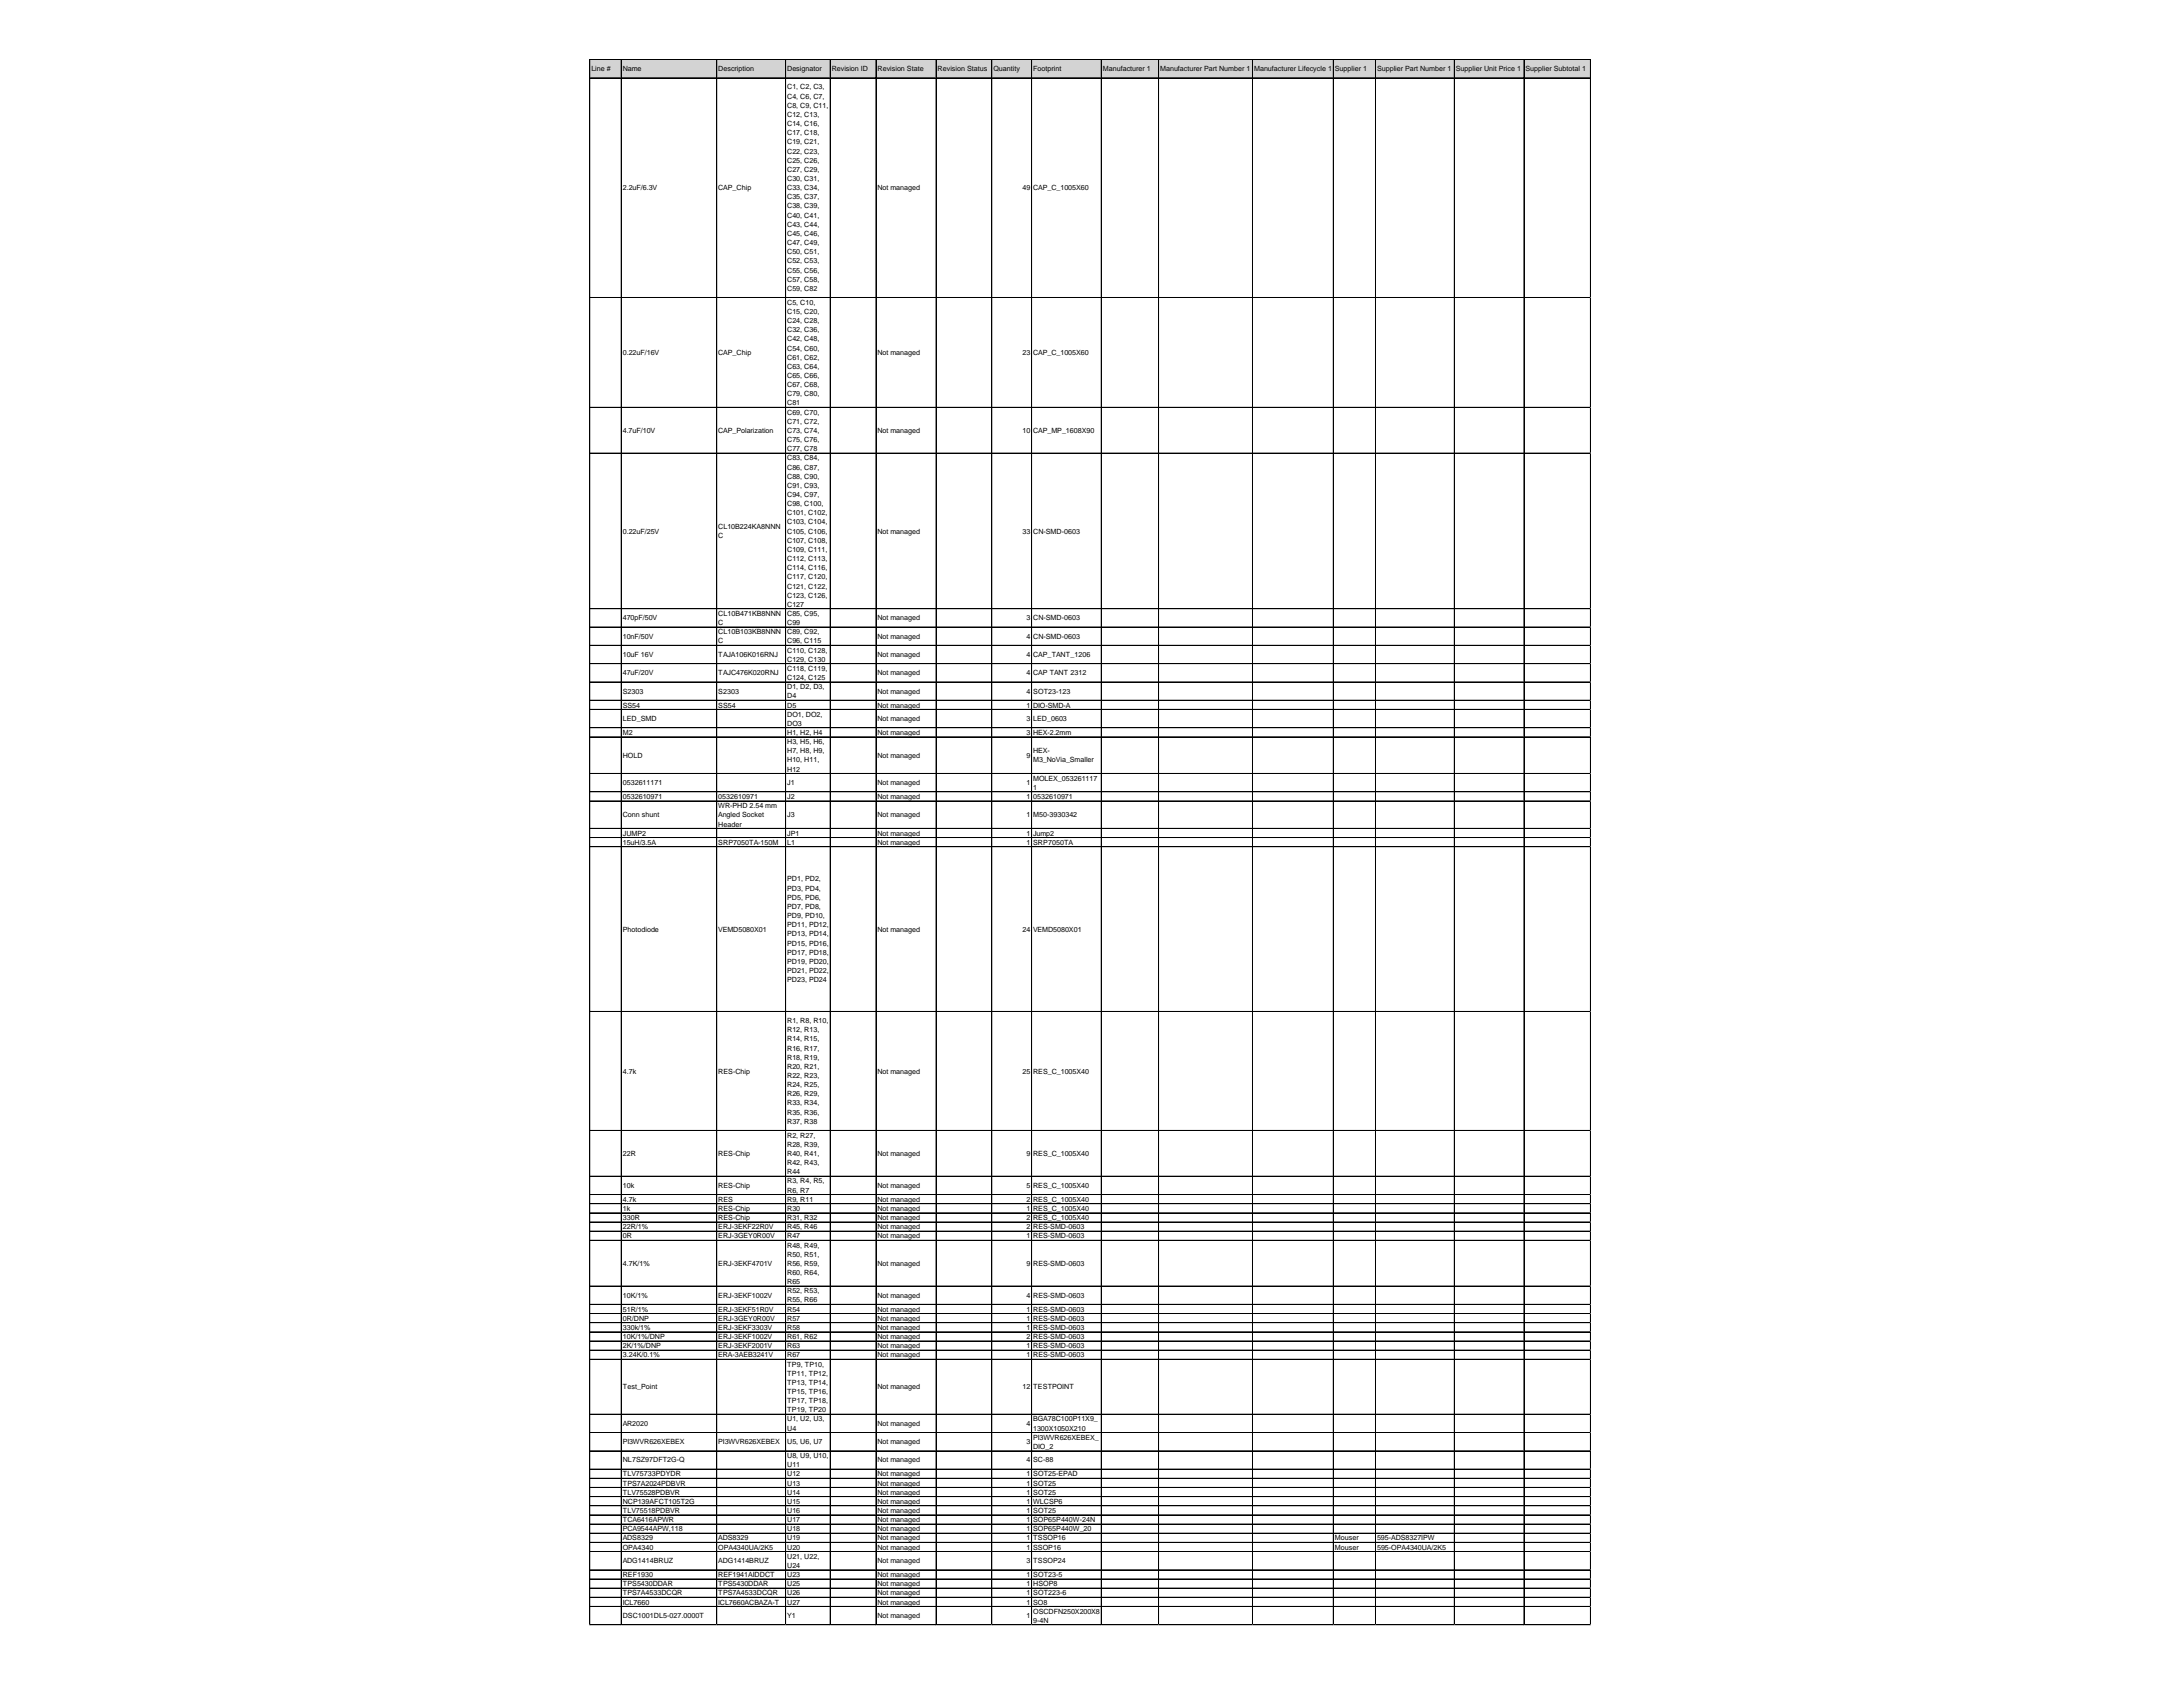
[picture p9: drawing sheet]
<svg xmlns="http://www.w3.org/2000/svg" width="279mm" height="216mm" viewBox="0 0 279 216" stroke-linecap="round" stroke-linejoin="round" font-family="sans-serif">
<defs><g id="words">
<g font-size=".9">
<text x="75.7" y="9.1">Line #</text>
<text x="79.7" y="9.1">Name</text>
<text x="91.9" y="9.1">Description</text>
<text x="100.8" y="9.1">Designator</text>
<text x="100.8" y="11.4">C1, C2, C3,</text>
<text x="106.5" y="9.1">Revision ID</text>
<text x="112.3" y="9.1">Revision State</text>
<text x="120" y="9.1">Revision Status</text>
<text x="127.1" y="9.1">Quantity</text>
<text x="132.2" y="9.1">Footprint</text>
<text x="141.1" y="9.1">Manufacturer 1</text>
<text x="148.5" y="9.1">Manufacturer Part Number 1</text>
<text x="160.5" y="9.1">Manufacturer Lifecycle 1</text>
<text x="170.9" y="9.1">Supplier 1</text>
<text x="176.3" y="9.1">Supplier Part Number 1</text>
<text x="186.3" y="9.1">Supplier Unit Price 1</text>
<text x="195.3" y="9.1">Supplier Subtotal 1</text>
<text x="100.8" y="12.6">C4, C6, C7,</text>
<text x="100.8" y="13.8">C8, C9, C11,</text>
<text x="100.8" y="15">C12, C13,</text>
<text x="100.8" y="16.1">C14, C16,</text>
<text x="100.8" y="17.3">C17, C18,</text>
<text x="100.8" y="18.5">C19, C21,</text>
<text x="100.8" y="19.6">C22, C23,</text>
<text x="100.8" y="20.8">C25, C26,</text>
<text x="100.8" y="22">C27, C29,</text>
<text x="100.8" y="23.2">C30, C31,</text>
<text x="79.7" y="24.3">2.2uF/6.3V</text>
<text x="91.9" y="24.3">CAP_Chip</text>
<text x="100.8" y="24.3">C33, C34,</text>
<text x="100.8" y="25.5">C35, C37,</text>
<text x="100.8" y="26.7">C38, C39,</text>
<text x="100.8" y="27.8">C40, C41,</text>
<text x="100.8" y="29">C43, C44,</text>
<text x="112.3" y="24.3">Not managed</text>
<text x="130.9" y="24.3">49</text>
<text x="132.2" y="24.3">CAP_C_1005X60</text>
<text x="100.8" y="30.2">C45, C46,</text>
<text x="100.8" y="31.4">C47, C49,</text>
<text x="100.8" y="32.5">C50, C51,</text>
<text x="100.8" y="33.7">C52, C53,</text>
<text x="100.8" y="34.9">C55, C56,</text>
<text x="100.8" y="36">C57, C58,</text>
<text x="100.8" y="37.2">C59, C82</text>
<text x="100.8" y="39">C5, C10,</text>
<text x="100.8" y="40.2">C15, C20,</text>
<text x="100.8" y="41.3">C24, C28,</text>
<text x="79.7" y="45.4">0.22uF/16V</text>
<text x="91.9" y="45.4">CAP_Chip</text>
<text x="100.8" y="42.5">C32, C36,</text>
<text x="100.8" y="43.7">C42, C48,</text>
<text x="100.8" y="44.9">C54, C60,</text>
<text x="100.8" y="46">C61, C62,</text>
<text x="100.8" y="47.2">C63, C64,</text>
<text x="112.3" y="45.4">Not managed</text>
<text x="130.9" y="45.4">23</text>
<text x="132.2" y="45.4">CAP_C_1005X60</text>
<text x="100.8" y="48.4">C65, C66,</text>
<text x="100.8" y="49.5">C67, C68,</text>
<text x="100.8" y="50.7">C79, C80,</text>
<text x="100.8" y="51.9">C81</text>
<text x="100.8" y="53.1">C69, C70,</text>
<text x="79.7" y="55.4">4.7uF/10V</text>
<text x="91.9" y="55.4">CAP_Polarization</text>
<text x="100.8" y="54.2">C71, C72,</text>
<text x="100.8" y="55.4">C73, C74,</text>
<text x="100.8" y="56.6">C75, C76,</text>
<text x="100.8" y="57.7">C77, C78</text>
<text x="100.8" y="58.9">C83, C84,</text>
<text x="112.3" y="55.4">Not managed</text>
<text x="130.9" y="55.4">10</text>
<text x="132.2" y="55.4">CAP_MP_1608X90</text>
<text x="100.8" y="60.1">C86, C87,</text>
<text x="100.8" y="61.3">C88, C90,</text>
<text x="100.8" y="62.4">C91, C93,</text>
<text x="100.8" y="63.6">C94, C97,</text>
<text x="100.8" y="64.8">C98, C100,</text>
<text x="100.8" y="65.9">C101, C102,</text>
<text x="79.7" y="68.3">0.22uF/25V</text>
<text x="91.9" y="67.7">CL10B224KA8NNN</text>
<text x="91.9" y="68.8">C</text>
<text x="100.8" y="67.1">C103, C104,</text>
<text x="100.8" y="68.3">C105, C106,</text>
<text x="100.8" y="69.5">C107, C108,</text>
<text x="100.8" y="70.6">C109, C111,</text>
<text x="100.8" y="71.8">C112, C113,</text>
<text x="112.3" y="68.3">Not managed</text>
<text x="130.9" y="68.3">33</text>
<text x="132.2" y="68.3">CN-SMD-0603</text>
<text x="100.8" y="73">C114, C116,</text>
<text x="100.8" y="74.1">C117, C120,</text>
<text x="100.8" y="75.3">C121, C122,</text>
<text x="100.8" y="76.5">C123, C126,</text>
<text x="100.8" y="77.7">C127</text>
<text x="79.7" y="79.4">470pF/50V</text>
<text x="79.7" y="81.7">10nF/50V</text>
<text x="91.9" y="78.8">CL10B471KB8NNN</text>
<text x="91.9" y="80">C</text>
<text x="91.9" y="81.2">CL10B103KB8NNN</text>
<text x="91.9" y="82.3">C</text>
<text x="100.8" y="78.8">C85, C95,</text>
<text x="100.8" y="80">C99</text>
<text x="100.8" y="81.2">C89, C92,</text>
<text x="100.8" y="82.3">C96, C115</text>
<text x="100.8" y="83.5">C110, C128,</text>
<text x="112.3" y="79.4">Not managed</text>
<text x="112.3" y="81.7">Not managed</text>
<text x="131.4" y="79.4">3</text>
<text x="131.4" y="81.7">4</text>
<text x="132.2" y="79.4">CN-SMD-0603</text>
<text x="132.2" y="81.7">CN-SMD-0603</text>
<text x="79.7" y="84.1">10uF 16V</text>
<text x="79.7" y="86.4">47uF/20V</text>
<text x="79.7" y="88.8">S2303</text>
<text x="91.9" y="84.1">TAJA106K016RNJ</text>
<text x="91.9" y="86.4">TAJC476K020RNJ</text>
<text x="91.9" y="88.8">S2303</text>
<text x="100.8" y="84.7">C129, C130</text>
<text x="100.8" y="85.9">C118, C119,</text>
<text x="100.8" y="87">C124, C125</text>
<text x="100.8" y="88.2">D1, D2, D3,</text>
<text x="100.8" y="89.4">D4</text>
<text x="112.3" y="84.1">Not managed</text>
<text x="112.3" y="86.4">Not managed</text>
<text x="112.3" y="88.8">Not managed</text>
<text x="131.4" y="84.1">4</text>
<text x="131.4" y="86.4">4</text>
<text x="131.4" y="88.8">4</text>
<text x="132.2" y="84.1">CAP_TANT_1206</text>
<text x="132.2" y="86.4">CAP TANT 2312</text>
<text x="132.2" y="88.8">SOT23-123</text>
<text x="79.7" y="90.5">SS54</text>
<text x="79.7" y="92.3">LED_SMD</text>
<text x="79.7" y="94.1">M2</text>
<text x="91.9" y="90.5">SS54</text>
<text x="100.8" y="90.5">D5</text>
<text x="100.8" y="91.7">DO1, DO2,</text>
<text x="100.8" y="92.9">DO3</text>
<text x="100.8" y="94.1">H1, H2, H4</text>
<text x="100.8" y="95.2">H3, H5, H6,</text>
<text x="112.3" y="90.5">Not managed</text>
<text x="112.3" y="92.3">Not managed</text>
<text x="112.3" y="94.1">Not managed</text>
<text x="131.4" y="90.5">1</text>
<text x="131.4" y="92.3">3</text>
<text x="131.4" y="94.1">3</text>
<text x="132.2" y="90.5">DIO-SMD-A</text>
<text x="132.2" y="92.3">LED_0603</text>
<text x="132.2" y="94.1">HEX-2.2mm</text>
<text x="79.7" y="97">HOLD</text>
<text x="79.7" y="100.5">0532611171</text>
<text x="100.8" y="96.4">H7, H8, H9,</text>
<text x="100.8" y="97.6">H10, H11,</text>
<text x="100.8" y="98.7">H12</text>
<text x="100.8" y="100.5">J1</text>
<text x="112.3" y="97">Not managed</text>
<text x="112.3" y="100.5">Not managed</text>
<text x="131.4" y="97">9</text>
<text x="131.4" y="100.5">1</text>
<text x="132.2" y="96.4">HEX-</text>
<text x="132.2" y="97.6">M3_NoVia_Smaller</text>
<text x="132.2" y="99.9">MOLEX_053261117</text>
<text x="132.2" y="101.1">1</text>
<text x="79.7" y="102.3">0532610971</text>
<text x="79.7" y="104.6">Conn shunt</text>
<text x="79.7" y="106.9">JUMP2</text>
<text x="91.9" y="102.3">0532610971</text>
<text x="91.9" y="103.4">WR-PHD 2.54 mm</text>
<text x="91.9" y="104.6">Angled Socket</text>
<text x="91.9" y="105.8">Header</text>
<text x="100.8" y="102.3">J2</text>
<text x="100.8" y="104.6">J3</text>
<text x="100.8" y="106.9">JP1</text>
<text x="112.3" y="102.3">Not managed</text>
<text x="112.3" y="104.6">Not managed</text>
<text x="112.3" y="106.9">Not managed</text>
<text x="131.4" y="102.3">1</text>
<text x="131.4" y="104.6">1</text>
<text x="131.4" y="106.9">1</text>
<text x="132.2" y="102.3">0532610971</text>
<text x="132.2" y="104.6">M50-3930342</text>
<text x="132.2" y="106.9">Jump2</text>
<text x="79.7" y="108.1">15uH/3.5A</text>
<text x="91.9" y="108.1">SRP7050TA-150M</text>
<text x="100.8" y="108.1">L1</text>
<text x="100.8" y="112.8">PD1, PD2,</text>
<text x="100.8" y="114">PD3, PD4,</text>
<text x="112.3" y="108.1">Not managed</text>
<text x="131.4" y="108.1">1</text>
<text x="132.2" y="108.1">SRP7050TA</text>
<text x="79.7" y="119.2">Photodiode</text>
<text x="91.9" y="119.2">VEMD5080X01</text>
<text x="100.8" y="115.1">PD5, PD6,</text>
<text x="100.8" y="116.3">PD7, PD8,</text>
<text x="100.8" y="117.5">PD9, PD10,</text>
<text x="100.8" y="118.7">PD11, PD12,</text>
<text x="100.8" y="119.8">PD13, PD14,</text>
<text x="112.3" y="119.2">Not managed</text>
<text x="130.9" y="119.2">24</text>
<text x="132.2" y="119.2">VEMD5080X01</text>
<text x="100.8" y="121">PD15, PD16,</text>
<text x="100.8" y="122.2">PD17, PD18,</text>
<text x="100.8" y="123.3">PD19, PD20,</text>
<text x="100.8" y="124.5">PD21, PD22,</text>
<text x="100.8" y="125.7">PD23, PD24</text>
<text x="100.8" y="130.9">R1, R8, R10,</text>
<text x="79.7" y="137.4">4.7k</text>
<text x="91.9" y="137.4">RES-Chip</text>
<text x="100.8" y="132.1">R12, R13,</text>
<text x="100.8" y="133.3">R14, R15,</text>
<text x="100.8" y="134.4">R16, R17,</text>
<text x="100.8" y="135.6">R18, R19,</text>
<text x="100.8" y="136.8">R20, R21,</text>
<text x="100.8" y="138">R22, R23,</text>
<text x="112.3" y="137.4">Not managed</text>
<text x="130.9" y="137.4">25</text>
<text x="132.2" y="137.4">RES_C_1005X40</text>
<text x="100.8" y="139.1">R24, R25,</text>
<text x="100.8" y="140.3">R26, R29,</text>
<text x="100.8" y="141.5">R33, R34,</text>
<text x="100.8" y="142.7">R35, R36,</text>
<text x="100.8" y="143.8">R37, R38</text>
<text x="79.7" y="147.9">22R</text>
<text x="91.9" y="147.9">RES-Chip</text>
<text x="100.8" y="145.6">R2, R27,</text>
<text x="100.8" y="146.8">R28, R39,</text>
<text x="100.8" y="147.9">R40, R41,</text>
<text x="100.8" y="149.1">R42, R43,</text>
<text x="112.3" y="147.9">Not managed</text>
<text x="131.4" y="147.9">9</text>
<text x="132.2" y="147.9">RES_C_1005X40</text>
<text x="79.7" y="152">10k</text>
<text x="79.7" y="153.8">4.7k</text>
<text x="79.7" y="155">1k</text>
<text x="91.9" y="152">RES-Chip</text>
<text x="91.9" y="153.8">RES</text>
<text x="91.9" y="155">RES-Chip</text>
<text x="100.8" y="150.3">R44</text>
<text x="100.8" y="151.5">R3, R4, R5,</text>
<text x="100.8" y="152.6">R6, R7</text>
<text x="100.8" y="153.8">R9, R11</text>
<text x="100.8" y="155">R30</text>
<text x="112.3" y="152">Not managed</text>
<text x="112.3" y="153.8">Not managed</text>
<text x="112.3" y="155">Not managed</text>
<text x="131.4" y="152">5</text>
<text x="131.4" y="153.8">2</text>
<text x="131.4" y="155">1</text>
<text x="132.2" y="152">RES_C_1005X40</text>
<text x="132.2" y="153.8">RES_C_1005X40</text>
<text x="132.2" y="155">RES_C_1005X40</text>
<text x="79.7" y="156.1">330R</text>
<text x="79.7" y="157.3">22R/1%</text>
<text x="79.7" y="158.5">0R</text>
<text x="91.9" y="156.1">RES-Chip</text>
<text x="91.9" y="157.3">ERJ-3EKF22R0V</text>
<text x="91.9" y="158.5">ERJ-3GEY0R00V</text>
<text x="100.8" y="156.1">R31, R32</text>
<text x="100.8" y="157.3">R45, R46</text>
<text x="100.8" y="158.5">R47</text>
<text x="100.8" y="159.7">R48, R49,</text>
<text x="100.8" y="160.8">R50, R51,</text>
<text x="112.3" y="156.1">Not managed</text>
<text x="112.3" y="157.3">Not managed</text>
<text x="112.3" y="158.5">Not managed</text>
<text x="131.4" y="156.1">2</text>
<text x="131.4" y="157.3">2</text>
<text x="131.4" y="158.5">1</text>
<text x="132.2" y="156.1">RES_C_1005X40</text>
<text x="132.2" y="157.3">RES-SMD-0603</text>
<text x="132.2" y="158.5">RES-SMD-0603</text>
<text x="79.7" y="162">4.7K/1%</text>
<text x="79.7" y="166.1">10K/1%</text>
<text x="79.7" y="167.9">51R/1%</text>
<text x="91.9" y="162">ERJ-3EKF4701V</text>
<text x="91.9" y="166.1">ERJ-3EKF1002V</text>
<text x="91.9" y="167.9">ERJ-3EKF51R0V</text>
<text x="100.8" y="162">R56, R59,</text>
<text x="100.8" y="163.2">R60, R64,</text>
<text x="100.8" y="164.3">R65</text>
<text x="100.8" y="165.5">R52, R53,</text>
<text x="100.8" y="166.7">R55, R66</text>
<text x="100.8" y="167.9">R54</text>
<text x="112.3" y="162">Not managed</text>
<text x="112.3" y="166.1">Not managed</text>
<text x="112.3" y="167.9">Not managed</text>
<text x="131.4" y="162">9</text>
<text x="131.4" y="166.1">4</text>
<text x="131.4" y="167.9">1</text>
<text x="132.2" y="162">RES-SMD-0603</text>
<text x="132.2" y="166.1">RES-SMD-0603</text>
<text x="132.2" y="167.9">RES-SMD-0603</text>
<text x="79.7" y="169">0R/DNP</text>
<text x="79.7" y="170.2">330k/1%</text>
<text x="79.7" y="171.4">10K/1%/DNP</text>
<text x="79.7" y="172.5">2K/1%/DNP</text>
<text x="79.7" y="173.7">3.24K/0.1%</text>
<text x="91.9" y="169">ERJ-3GEY0R00V</text>
<text x="91.9" y="170.2">ERJ-3EKF3303V</text>
<text x="91.9" y="171.4">ERJ-3EKF1002V</text>
<text x="91.9" y="172.5">ERJ-3EKF2001V</text>
<text x="91.9" y="173.7">ERA-3AEB3241V</text>
<text x="100.8" y="169">R57</text>
<text x="100.8" y="170.2">R58</text>
<text x="100.8" y="171.4">R61, R62</text>
<text x="100.8" y="172.5">R63</text>
<text x="100.8" y="173.7">R67</text>
<text x="112.3" y="169">Not managed</text>
<text x="112.3" y="170.2">Not managed</text>
<text x="112.3" y="171.4">Not managed</text>
<text x="112.3" y="172.5">Not managed</text>
<text x="112.3" y="173.7">Not managed</text>
<text x="131.4" y="169">1</text>
<text x="131.4" y="170.2">1</text>
<text x="131.4" y="171.4">2</text>
<text x="131.4" y="172.5">1</text>
<text x="131.4" y="173.7">1</text>
<text x="132.2" y="169">RES-SMD-0603</text>
<text x="132.2" y="170.2">RES-SMD-0603</text>
<text x="132.2" y="171.4">RES-SMD-0603</text>
<text x="132.2" y="172.5">RES-SMD-0603</text>
<text x="132.2" y="173.7">RES-SMD-0603</text>
<text x="79.7" y="177.8">Test_Point</text>
<text x="100.8" y="174.9">TP9, TP10,</text>
<text x="100.8" y="176.1">TP11, TP12,</text>
<text x="100.8" y="177.2">TP13, TP14,</text>
<text x="100.8" y="178.4">TP15, TP16,</text>
<text x="100.8" y="179.6">TP17, TP18,</text>
<text x="112.3" y="177.8">Not managed</text>
<text x="130.9" y="177.8">12</text>
<text x="132.2" y="177.8">TESTPOINT</text>
<text x="79.7" y="182.5">AR2020</text>
<text x="79.7" y="184.8">PI3WVR626XEBEX</text>
<text x="91.9" y="184.8">PI3WVR626XEBEX</text>
<text x="100.8" y="180.7">TP19, TP20</text>
<text x="100.8" y="181.9">U1, U2, U3,</text>
<text x="100.8" y="183.1">U4</text>
<text x="100.8" y="184.8">U5, U6, U7</text>
<text x="112.3" y="182.5">Not managed</text>
<text x="112.3" y="184.8">Not managed</text>
<text x="131.4" y="182.5">4</text>
<text x="131.4" y="184.8">3</text>
<text x="132.2" y="181.9">BGA78C100P11X9_</text>
<text x="132.2" y="183.1">1300X1050X210</text>
<text x="132.2" y="184.3">PI3WVR626XEBEX_</text>
<text x="132.2" y="185.4">DIO_2</text>
<text x="79.7" y="187.2">NL7SZ97DFT2G-Q</text>
<text x="79.7" y="188.9">TLV75733PDYDR</text>
<text x="79.7" y="190.1">TPS7A2024PDBVR</text>
<text x="79.7" y="191.3">TLV75528PDBVR</text>
<text x="100.8" y="186.6">U8, U9, U10,</text>
<text x="100.8" y="187.8">U11</text>
<text x="100.8" y="188.9">U12</text>
<text x="100.8" y="190.1">U13</text>
<text x="100.8" y="191.3">U14</text>
<text x="112.3" y="187.2">Not managed</text>
<text x="112.3" y="188.9">Not managed</text>
<text x="112.3" y="190.1">Not managed</text>
<text x="112.3" y="191.3">Not managed</text>
<text x="131.4" y="187.2">4</text>
<text x="131.4" y="188.9">1</text>
<text x="131.4" y="190.1">1</text>
<text x="131.4" y="191.3">1</text>
<text x="132.2" y="187.2">SC-88</text>
<text x="132.2" y="188.9">SOT25-EPAD</text>
<text x="132.2" y="190.1">SOT25</text>
<text x="132.2" y="191.3">SOT25</text>
<text x="79.7" y="192.5">NCP139AFCT105T2G</text>
<text x="79.7" y="193.6">TLV75518PDBVR</text>
<text x="79.7" y="194.8">TCA6416APWR</text>
<text x="79.7" y="196">PCA9544APW,118</text>
<text x="79.7" y="197.1">ADS8329</text>
<text x="91.9" y="197.1">ADS8329</text>
<text x="100.8" y="192.5">U15</text>
<text x="100.8" y="193.6">U16</text>
<text x="100.8" y="194.8">U17</text>
<text x="100.8" y="196">U18</text>
<text x="100.8" y="197.1">U19</text>
<text x="112.3" y="192.5">Not managed</text>
<text x="112.3" y="193.6">Not managed</text>
<text x="112.3" y="194.8">Not managed</text>
<text x="112.3" y="196">Not managed</text>
<text x="112.3" y="197.1">Not managed</text>
<text x="131.4" y="192.5">1</text>
<text x="131.4" y="193.6">1</text>
<text x="131.4" y="194.8">1</text>
<text x="131.4" y="196">1</text>
<text x="131.4" y="197.1">1</text>
<text x="132.2" y="192.5">WLCSP6</text>
<text x="132.2" y="193.6">SOT25</text>
<text x="132.2" y="194.8">SOP65P440W-24N</text>
<text x="132.2" y="196">SOP65P440W_20</text>
<text x="132.2" y="197.1">TSSOP16</text>
<text x="170.9" y="197.1">Mouser</text>
<text x="176.3" y="197.1">595-ADS8327IPW</text>
<text x="79.7" y="198.3">OPA4340</text>
<text x="79.7" y="200.1">ADG1414BRUZ</text>
<text x="79.7" y="201.8">REF1930</text>
<text x="79.7" y="203">TPS5430DDAR</text>
<text x="91.9" y="198.3">OPA4340UA/2K5</text>
<text x="91.9" y="200.1">ADG1414BRUZ</text>
<text x="91.9" y="201.8">REF1941AIDDCT</text>
<text x="91.9" y="203">TPS5430DDAR</text>
<text x="100.8" y="198.3">U20</text>
<text x="100.8" y="199.5">U21, U22,</text>
<text x="100.8" y="200.7">U24</text>
<text x="100.8" y="201.8">U23</text>
<text x="100.8" y="203">U25</text>
<text x="112.3" y="198.3">Not managed</text>
<text x="112.3" y="200.1">Not managed</text>
<text x="112.3" y="201.8">Not managed</text>
<text x="112.3" y="203">Not managed</text>
<text x="131.4" y="198.3">1</text>
<text x="131.4" y="200.1">3</text>
<text x="131.4" y="201.8">1</text>
<text x="131.4" y="203">1</text>
<text x="132.2" y="198.3">SSOP16</text>
<text x="132.2" y="200.1">TSSOP24</text>
<text x="132.2" y="201.8">SOT23-5</text>
<text x="132.2" y="203">HSOP8</text>
<text x="170.9" y="198.3">Mouser</text>
<text x="176.3" y="198.3">595-OPA4340UA/2K5</text>
<text x="79.7" y="204.2">TPS7A4533DCQR</text>
<text x="79.7" y="205.3">ICL7660</text>
<text x="79.7" y="207.1">DSC1001DL5-027.0000T</text>
<text x="91.9" y="204.2">TPS7A4533DCQR</text>
<text x="91.9" y="205.3">ICL7660ACBAZA-T</text>
<text x="100.8" y="204.2">U26</text>
<text x="100.8" y="205.3">U27</text>
<text x="100.8" y="207.1">Y1</text>
<text x="112.3" y="204.2">Not managed</text>
<text x="112.3" y="205.3">Not managed</text>
<text x="112.3" y="207.1">Not managed</text>
<text x="131.4" y="204.2">1</text>
<text x="131.4" y="205.3">1</text>
<text x="131.4" y="207.1">1</text>
<text x="132.2" y="204.2">SOT223-6</text>
<text x="132.2" y="205.3">SO8</text>
<text x="132.2" y="206.5">OSCDFN250X200X8</text>
<text x="132.2" y="207.7">9-4N</text>
</g>
</g></defs>
<path d="M75.5 7.6h128.1v2.4h-128.1z" fill="#d3d3d3"/>
<g fill="none" stroke="#000" stroke-width=".13">
<path d="M75.5 7.6v200.4M75.5 7.6h128.1M75.5 10h128.1M79.5 7.7v200.3M91.7 7.7v200.3M91.8 7.7v200.3M100.5 7.7v200.3M100.6 7.7v200.3M106.3 7.7v200.3M112.1 7.7v200.3M119.8 7.7v200.3M126.9 7.7v200.3"/>
<path d="M127 7.7v200.3M132 7.7v200.3M132.1 7.7v200.3M140.9 7.7v200.3M141 7.7v200.3M148.3 7.7v200.3M160.3 7.7v200.3M170.6 7.7v200.3M170.7 7.7v200.3M176 7.7v200.3M176.1 7.7v200.3M186.1 7.7v200.3"/>
<path d="M186.2 7.7v200.3M195.1 7.7v200.3M203.6 7.7v200.3M75.5 38.1h128.1M75.5 52.1h128.1M75.5 52.2h128.1M75.5 58h128.1M203.6 77.9h-128.1M75.5 80.2h128.1M75.5 80.3h128.1M75.5 82.6h128.1M75.5 84.9h128.1"/>
<path d="M75.5 85h128.1M75.5 87.3h128.1M75.5 89.6h128.1M75.5 90.8h128.1M75.5 94.3h128.1M203.6 93.1l-128.1 .1M203.6 99h-128.1M75.5 101.3h128.1M75.5 101.4h128.1M75.5 102.5h128.1M75.5 106h128.1M75.5 107.2h128.1"/>
<path d="M75.5 108.4h128.1M75.5 129.4h128.1M75.5 129.5h128.1M75.5 144.7h128.1M75.5 150.5h128.1M75.5 150.6h128.1M75.5 154h128.1M75.5 154.1h128.1M75.5 155.2h128.1M75.5 157.6h128.1M75.5 158.7h128.1M75.5 158.8h128.1"/>
<path d="M203.6 152.9h-128.1M203.6 156.4h-128.1M75.5 164.6h128.1M75.5 166.9h128.1M75.5 167h128.1M75.5 169.3h128.1M75.5 170.4h128.1M75.5 170.5h128.1M75.5 171.6h128.1M75.5 172.8h128.1M203.6 168.1h-128.1M203.6 174h-128.1"/>
<path d="M75.5 181h128.1M75.5 185.7h128.1M75.5 188h128.1M75.5 190.4h128.1M75.5 191.5h128.1M75.5 191.6h128.1M75.5 192.7h128.1M75.5 193.9h128.1M75.5 196.2h128.1M75.5 197.4h128.1M75.5 198.6h128.1M203.6 183.3l-128.1 .1"/>
<path d="M203.6 189.2h-128.1M203.6 195l-128.1 .1M75.5 200.9h128.1M75.5 202.1h128.1M75.5 203.2h128.1M75.5 203.3h128.1M75.5 205.6h128.1M75.5 207.9h128.1M75.5 208h128.1M203.6 204.4h-128.1"/>
</g>
<path d="M75.5 208h.1" fill="none" stroke="#d4d4d4" stroke-width=".13"/>
<path d="M79.5 208h.1" fill="none" stroke="#d4d4d4" stroke-width=".13"/>
<path d="M79.5 208h.1z" fill="#d4d4d4"/>
<path d="M91.7 208h.1" fill="none" stroke="#d4d4d4" stroke-width=".13"/>
<path d="M91.7 208h.1z" fill="#d4d4d4"/>
<path d="M100.5 208h.1" fill="none" stroke="#d4d4d4" stroke-width=".13"/>
<path d="M100.5 208h.1z" fill="#d4d4d4"/>
<path d="M106.3 208h.1" fill="none" stroke="#d4d4d4" stroke-width=".13"/>
<path d="M112.1 208h.1" fill="none" stroke="#d4d4d4" stroke-width=".13"/>
<path d="M112.1 208h.1z" fill="#d4d4d4"/>
<path d="M119.8 208h.1" fill="none" stroke="#d4d4d4" stroke-width=".13"/>
<path d="M119.8 208h.1z" fill="#d4d4d4"/>
<path d="M126.9 208h.1" fill="none" stroke="#d4d4d4" stroke-width=".13"/>
<path d="M126.9 208h.1z" fill="#d4d4d4"/>
<path d="M132 208h.1" fill="none" stroke="#d4d4d4" stroke-width=".13"/>
<path d="M132 208h.1z" fill="#d4d4d4"/>
<path d="M140.9 208h.1" fill="none" stroke="#d4d4d4" stroke-width=".13"/>
<path d="M140.9 208h.1z" fill="#d4d4d4"/>
<path d="M148.3 208h.1" fill="none" stroke="#d4d4d4" stroke-width=".13"/>
<path d="M160.3 208h.1" fill="none" stroke="#d4d4d4" stroke-width=".13"/>
<path d="M160.3 208h.1z" fill="#d4d4d4"/>
<path d="M170.6 208h.1" fill="none" stroke="#d4d4d4" stroke-width=".13"/>
<path d="M170.6 208h.1z" fill="#d4d4d4"/>
<path d="M176 208h.1" fill="none" stroke="#d4d4d4" stroke-width=".13"/>
<path d="M176 208h.1z" fill="#d4d4d4"/>
<path d="M186.1 208h.1" fill="none" stroke="#d4d4d4" stroke-width=".13"/>
<path d="M186.1 208h.1z" fill="#d4d4d4"/>
<path d="M195.1 208h.1" fill="none" stroke="#d4d4d4" stroke-width=".13"/>
<path d="M203.6 208h.1" fill="none" stroke="#d4d4d4" stroke-width=".13"/>
<path d="M203.6 38.1h.1" fill="none" stroke="#d4d4d4" stroke-width=".13"/>
<path d="M203.6 52.1h.1" fill="none" stroke="#d4d4d4" stroke-width=".13"/>
<path d="M203.6 58h.1" fill="none" stroke="#d4d4d4" stroke-width=".13"/>
<path d="M203.6 77.9h.1" fill="none" stroke="#d4d4d4" stroke-width=".13"/>
<path d="M203.6 80.2h.1" fill="none" stroke="#d4d4d4" stroke-width=".13"/>
<path d="M203.6 82.6h.1" fill="none" stroke="#d4d4d4" stroke-width=".13"/>
<path d="M203.6 84.9h.1" fill="none" stroke="#d4d4d4" stroke-width=".13"/>
<path d="M203.6 87.3h.1" fill="none" stroke="#d4d4d4" stroke-width=".13"/>
<path d="M203.6 89.6h.1" fill="none" stroke="#d4d4d4" stroke-width=".13"/>
<path d="M203.6 90.8h.1" fill="none" stroke="#d4d4d4" stroke-width=".13"/>
<path d="M203.6 93.1h.1" fill="none" stroke="#d4d4d4" stroke-width=".13"/>
<path d="M203.6 94.3h.1" fill="none" stroke="#d4d4d4" stroke-width=".13"/>
<path d="M203.6 99h.1" fill="none" stroke="#d4d4d4" stroke-width=".13"/>
<path d="M203.6 101.3h.1" fill="none" stroke="#d4d4d4" stroke-width=".13"/>
<path d="M203.6 102.5h.1" fill="none" stroke="#d4d4d4" stroke-width=".13"/>
<path d="M203.6 106h.1" fill="none" stroke="#d4d4d4" stroke-width=".13"/>
<path d="M203.6 107.2h.1" fill="none" stroke="#d4d4d4" stroke-width=".13"/>
<path d="M203.6 108.4h.1" fill="none" stroke="#d4d4d4" stroke-width=".13"/>
<path d="M203.6 129.4h.1" fill="none" stroke="#d4d4d4" stroke-width=".13"/>
<path d="M203.6 144.7h.1" fill="none" stroke="#d4d4d4" stroke-width=".13"/>
<path d="M203.6 150.5h.1" fill="none" stroke="#d4d4d4" stroke-width=".13"/>
<path d="M203.6 152.9h.1" fill="none" stroke="#d4d4d4" stroke-width=".13"/>
<path d="M203.6 154h.1" fill="none" stroke="#d4d4d4" stroke-width=".13"/>
<path d="M203.6 155.2h.1" fill="none" stroke="#d4d4d4" stroke-width=".13"/>
<path d="M203.6 156.4h.1" fill="none" stroke="#d4d4d4" stroke-width=".13"/>
<path d="M203.6 157.6h.1" fill="none" stroke="#d4d4d4" stroke-width=".13"/>
<path d="M203.6 158.7h.1" fill="none" stroke="#d4d4d4" stroke-width=".13"/>
<path d="M203.6 164.6h.1" fill="none" stroke="#d4d4d4" stroke-width=".13"/>
<path d="M203.6 166.9h.1" fill="none" stroke="#d4d4d4" stroke-width=".13"/>
<path d="M203.6 168.1h.1" fill="none" stroke="#d4d4d4" stroke-width=".13"/>
<path d="M203.6 169.3h.1" fill="none" stroke="#d4d4d4" stroke-width=".13"/>
<path d="M203.6 170.4h.1" fill="none" stroke="#d4d4d4" stroke-width=".13"/>
<path d="M203.6 171.6h.1" fill="none" stroke="#d4d4d4" stroke-width=".13"/>
<path d="M203.6 172.8h.1" fill="none" stroke="#d4d4d4" stroke-width=".13"/>
<path d="M203.6 174h.1" fill="none" stroke="#d4d4d4" stroke-width=".13"/>
<path d="M203.6 181h.1" fill="none" stroke="#d4d4d4" stroke-width=".13"/>
<path d="M203.6 183.3h.1" fill="none" stroke="#d4d4d4" stroke-width=".13"/>
<path d="M203.6 185.7h.1" fill="none" stroke="#d4d4d4" stroke-width=".13"/>
<path d="M203.6 188h.1" fill="none" stroke="#d4d4d4" stroke-width=".13"/>
<path d="M203.6 189.2h.1" fill="none" stroke="#d4d4d4" stroke-width=".13"/>
<path d="M203.6 190.4h.1" fill="none" stroke="#d4d4d4" stroke-width=".13"/>
<path d="M203.6 191.5h.1" fill="none" stroke="#d4d4d4" stroke-width=".13"/>
<path d="M203.6 192.7h.1" fill="none" stroke="#d4d4d4" stroke-width=".13"/>
<path d="M203.6 193.9h.1" fill="none" stroke="#d4d4d4" stroke-width=".13"/>
<path d="M203.6 195h.1" fill="none" stroke="#d4d4d4" stroke-width=".13"/>
<path d="M203.6 196.2h.1" fill="none" stroke="#d4d4d4" stroke-width=".13"/>
<path d="M203.6 197.4h.1" fill="none" stroke="#d4d4d4" stroke-width=".13"/>
<path d="M203.6 198.6h.1" fill="none" stroke="#d4d4d4" stroke-width=".13"/>
<path d="M203.6 200.9h.1" fill="none" stroke="#d4d4d4" stroke-width=".13"/>
<path d="M203.6 202.1h.1" fill="none" stroke="#d4d4d4" stroke-width=".13"/>
<path d="M203.6 203.2h.1" fill="none" stroke="#d4d4d4" stroke-width=".13"/>
<path d="M203.6 204.4h.1" fill="none" stroke="#d4d4d4" stroke-width=".13"/>
<path d="M203.6 205.6h.1" fill="none" stroke="#d4d4d4" stroke-width=".13"/>
<path d="M203.6 207.9h.1" fill="none" stroke="#d4d4d4" stroke-width=".13"/>
<use href="#words"/>
</svg>
